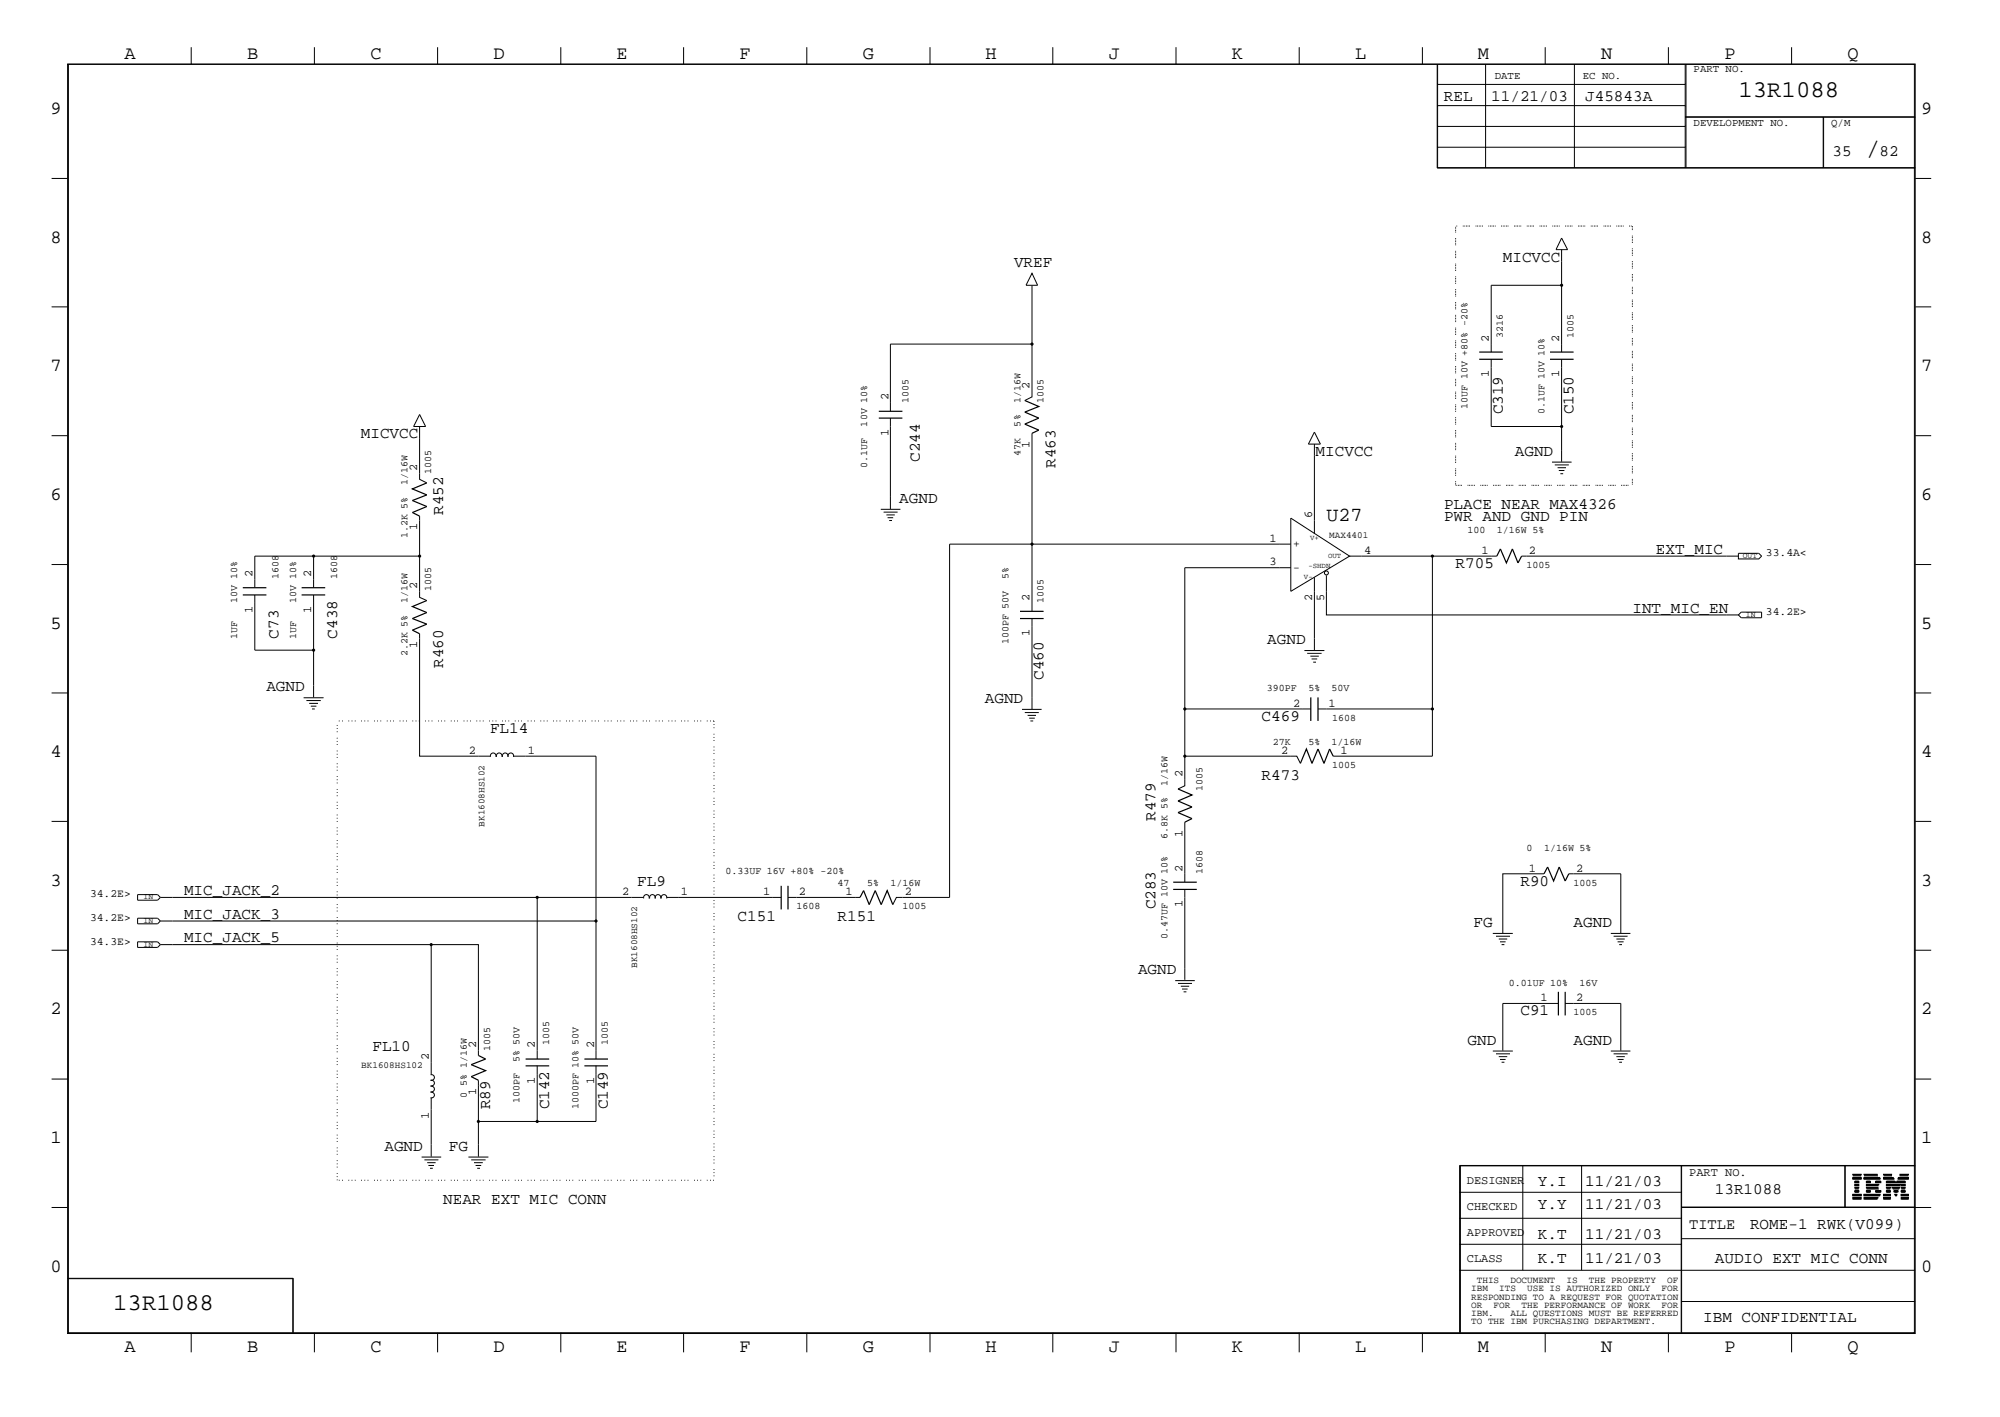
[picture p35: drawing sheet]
<svg xmlns="http://www.w3.org/2000/svg" width="423mm" height="300mm" viewBox="0 0 423 300" stroke-linecap="round" stroke-linejoin="round" font-family="sans-serif">
<defs><g id="words">
<text font-size="5.2" x="395" y="32.9">/</text>
<g font-size="5.1">
<text x="368" y="20.5">13R1088</text>
<text x="24" y="277.2">13R1088</text>
</g>
<text font-size="4.2" x="280.8" y="110.2">U27</text>
<g font-size="4">
<text x="26.3" y="12.5">A</text>
<text x="52.3" y="12.5">B</text>
<text x="78.4" y="12.5">C</text>
<text x="104.5" y="12.5">D</text>
<text x="130.5" y="12.5">E</text>
<text x="156.5" y="12.5">F</text>
<text x="182.6" y="12.5">G</text>
<text x="208.6" y="12.5">H</text>
<text x="234.7" y="12.5">J</text>
<text x="260.8" y="12.5">K</text>
<text x="286.9" y="12.5">L</text>
<text x="312.8" y="12.5">M</text>
<text x="338.9" y="12.5">N</text>
<text x="365" y="12.5">P</text>
<text x="391.1" y="12.5">Q</text>
<text x="10.7" y="24.1">9</text>
<text x="406.7" y="24.1">9</text>
<text x="10.7" y="51.4">8</text>
<text x="406.7" y="51.4">8</text>
<text x="10.7" y="78.6">7</text>
<text x="406.7" y="78.6">7</text>
<text x="10.7" y="105.8">6</text>
<text x="406.7" y="105.8">6</text>
<text x="10.7" y="133.1">5</text>
<text x="406.7" y="133.1">5</text>
<text x="10.7" y="160.2">4</text>
<text x="406.7" y="160.2">4</text>
<text x="10.7" y="187.5">3</text>
<text x="406.7" y="187.5">3</text>
<text x="10.7" y="214.6">2</text>
<text x="406.7" y="214.6">2</text>
<text x="10.7" y="241.9">1</text>
<text x="406.7" y="241.9">1</text>
<text x="10.7" y="269.2">0</text>
<text x="406.7" y="269.2">0</text>
<text x="26.3" y="286.2">A</text>
<text x="52.3" y="286.2">B</text>
<text x="78.4" y="286.2">C</text>
<text x="104.5" y="286.2">D</text>
<text x="130.5" y="286.2">E</text>
<text x="156.5" y="286.2">F</text>
<text x="182.6" y="286.2">G</text>
<text x="208.6" y="286.2">H</text>
<text x="234.7" y="286.2">J</text>
<text x="260.8" y="286.2">K</text>
<text x="286.9" y="286.2">L</text>
<text x="312.8" y="286.2">M</text>
<text x="338.9" y="286.2">N</text>
<text x="365" y="286.2">P</text>
<text x="391.1" y="286.2">Q</text>
</g>
<g font-size="3.4">
<text x="305.6" y="21.4">REL</text>
<text x="315.6" y="21.4">11/21/03</text>
<text x="335.5" y="21.4">J45843A</text>
<text x="387.9" y="32.9">35</text>
<text x="397.8" y="32.9">82</text>
<text x="214.6" y="56.6">VREF</text>
<text x="318.1" y="55.4">MICVCC</text>
<text x="318.1" y="87.7" transform="rotate(-90 318.1 87.7)">C319</text>
<text x="333.1" y="87.7" transform="rotate(-90 333.1 87.7)">C150</text>
<text x="76.4" y="92.7">MICVCC</text>
<text x="194.7" y="97.7" transform="rotate(-90 194.7 97.7)">C244</text>
<text x="223.4" y="99" transform="rotate(-90 223.4 99)">R463</text>
<text x="278.5" y="96.4">MICVCC</text>
<text x="320.6" y="96.4">AGND</text>
<text x="190.3" y="106.4">AGND</text>
<text x="305.6" y="107.7">PLACE NEAR MAX4326</text>
<text x="93.8" y="109" transform="rotate(-90 93.8 109)">R452</text>
<text x="305.6" y="110.2">PWR AND GND PIN</text>
<text x="350.5" y="117.2">EXT_MIC</text>
<text x="308.1" y="120.1">R705</text>
<text x="345.5" y="129.6">INT_MIC_EN</text>
<text x="58.9" y="135.1" transform="rotate(-90 58.9 135.1)">C73</text>
<text x="71.4" y="135.1" transform="rotate(-90 71.4 135.1)">C438</text>
<text x="268.2" y="136.3">AGND</text>
<text x="93.8" y="141.3" transform="rotate(-90 93.8 141.3)">R460</text>
<text x="220.9" y="143.8" transform="rotate(-90 220.9 143.8)">C460</text>
<text x="56.4" y="146.3">AGND</text>
<text x="208.4" y="148.8">AGND</text>
<text x="103.7" y="155">FL14</text>
<text x="267" y="152.6">C469</text>
<text x="267" y="165">R473</text>
<text x="244.6" y="173.7" transform="rotate(-90 244.6 173.7)">R479</text>
<text x="38.9" y="189.4">MIC_JACK_2</text>
<text x="134.9" y="187.5">FL9</text>
<text x="321.8" y="187.5">R90</text>
<text x="38.9" y="194.4">MIC_JACK_3</text>
<text x="156.1" y="194.9">C151</text>
<text x="177.3" y="194.9">R151</text>
<text x="244.6" y="192.4" transform="rotate(-90 244.6 192.4)">C283</text>
<text x="311.9" y="196.2">FG</text>
<text x="333.1" y="196.2">AGND</text>
<text x="38.9" y="199.4">MIC_JACK_5</text>
<text x="240.9" y="206.2">AGND</text>
<text x="321.8" y="214.9">C91</text>
<text x="310.6" y="221.1">GND</text>
<text x="333.1" y="221.1">AGND</text>
<text x="78.8" y="222.3">FL10</text>
<text x="103.7" y="234.8" transform="rotate(-90 103.7 234.8)">R89</text>
<text x="116.2" y="234.8" transform="rotate(-90 116.2 234.8)">C142</text>
<text x="128.7" y="234.8" transform="rotate(-90 128.7 234.8)">C149</text>
<text x="81.4" y="243.5">AGND</text>
<text x="95" y="243.5">FG</text>
<text x="325.5" y="251">Y.I</text>
<text x="335.5" y="251">11/21/03</text>
<text x="93.8" y="254.8">NEAR EXT MIC CONN</text>
<text x="325.5" y="255.9">Y.Y</text>
<text x="335.5" y="255.9">11/21/03</text>
<text x="363" y="252.7">13R1088</text>
<text x="325.5" y="262.2">K.T</text>
<text x="335.5" y="262.2">11/21/03</text>
<text x="370.4" y="260.2">ROME-1 RWK(V099)</text>
<text x="325.5" y="267.2">K.T</text>
<text x="335.5" y="267.2">11/21/03</text>
<text x="363" y="267.2">AUDIO EXT MIC CONN</text>
<text x="360.5" y="279.7">IBM CONFIDENTIAL</text>
</g>
<text font-size="3.2" x="357.5" y="260">TITLE</text>
<g font-size="2.5">
<text x="315.1" y="72.3" transform="rotate(-90 315.1 72.3)">2</text>
<text x="330" y="72.3" transform="rotate(-90 330 72.3)">2</text>
<text x="217.9" y="82.3" transform="rotate(-90 217.9 82.3)">2</text>
<text x="315.1" y="79.8" transform="rotate(-90 315.1 79.8)">1</text>
<text x="330" y="79.8" transform="rotate(-90 330 79.8)">1</text>
<text x="188" y="84.8" transform="rotate(-90 188 84.8)">2</text>
<text x="188" y="92.3" transform="rotate(-90 188 92.3)">1</text>
<text x="217.9" y="94.7" transform="rotate(-90 217.9 94.7)">1</text>
<text x="88.3" y="99.7" transform="rotate(-90 88.3 99.7)">2</text>
<text x="88.3" y="112.2" transform="rotate(-90 88.3 112.2)">1</text>
<text x="277.7" y="109.6" transform="rotate(-90 277.7 109.6)">6</text>
<text x="268.7" y="114.6">1</text>
<text x="268.7" y="119.6">3</text>
<text x="288.7" y="117.2">4</text>
<text x="313.6" y="117.2">1</text>
<text x="323.6" y="117.2">2</text>
<text x="53.4" y="122.2" transform="rotate(-90 53.4 122.2)">2</text>
<text x="65.9" y="122.2" transform="rotate(-90 65.9 122.2)">2</text>
<text x="88.3" y="124.6" transform="rotate(-90 88.3 124.6)">2</text>
<text x="53.4" y="129.6" transform="rotate(-90 53.4 129.6)">1</text>
<text x="65.9" y="129.6" transform="rotate(-90 65.9 129.6)">1</text>
<text x="217.9" y="127.1" transform="rotate(-90 217.9 127.1)">2</text>
<text x="277.7" y="127.2" transform="rotate(-90 277.7 127.2)">2</text>
<text x="280.2" y="127.2" transform="rotate(-90 280.2 127.2)">5</text>
<text x="88.3" y="137.2" transform="rotate(-90 88.3 137.2)">1</text>
<text x="217.9" y="134.6" transform="rotate(-90 217.9 134.6)">1</text>
<text x="273.7" y="149.5">2</text>
<text x="281.2" y="149.5">1</text>
<text x="99.2" y="159.5">2</text>
<text x="111.8" y="159.5">1</text>
<text x="271.2" y="159.5">2</text>
<text x="283.7" y="159.5">1</text>
<text x="250.3" y="164.5" transform="rotate(-90 250.3 164.5)">2</text>
<text x="250.3" y="177" transform="rotate(-90 250.3 177)">1</text>
<text x="250.3" y="184.5" transform="rotate(-90 250.3 184.5)">2</text>
<text x="323.6" y="184.5">1</text>
<text x="333.6" y="184.5">2</text>
<text x="131.7" y="189.4">2</text>
<text x="144.1" y="189.4">1</text>
<text x="161.5" y="189.4">1</text>
<text x="169.1" y="189.4">2</text>
<text x="179" y="189.4">1</text>
<text x="191.5" y="189.4">2</text>
<text x="250.3" y="191.9" transform="rotate(-90 250.3 191.9)">1</text>
<text x="326.1" y="211.8">1</text>
<text x="333.6" y="211.8">2</text>
<text x="100.8" y="221.8" transform="rotate(-90 100.8 221.8)">2</text>
<text x="113.2" y="221.8" transform="rotate(-90 113.2 221.8)">2</text>
<text x="125.7" y="221.8" transform="rotate(-90 125.7 221.8)">2</text>
<text x="90.8" y="224.4" transform="rotate(-90 90.8 224.4)">2</text>
<text x="100.8" y="231.8" transform="rotate(-90 100.8 231.8)">1</text>
<text x="113.2" y="229.4" transform="rotate(-90 113.2 229.4)">1</text>
<text x="125.7" y="229.4" transform="rotate(-90 125.7 229.4)">1</text>
<text x="90.8" y="236.8" transform="rotate(-90 90.8 236.8)">1</text>
<text x="310.5" y="250.6">DESIGNER</text>
<text x="357.5" y="248.8">PART NO.</text>
<text x="310.5" y="256.1">CHECKED</text>
<text x="310.5" y="261.5">APPROVED</text>
<text x="310.5" y="267">CLASS</text>
</g>
<g font-size="2.4">
<text x="273.7" y="115.7">+</text>
<text x="373.8" y="117.7">33.4A&lt;</text>
<text x="273.7" y="120.8">-</text>
<text x="373.8" y="130.1">34.2E&gt;</text>
<text x="19" y="189.9">34.2E&gt;</text>
<text x="19" y="194.9">34.2E&gt;</text>
<text x="19" y="199.9">34.3E&gt;</text>
</g>
<g font-size="2.3">
<text x="316.4" y="16.7">DATE</text>
<text x="335" y="16.7">EC NO.</text>
<text x="358.5" y="15.2">PART NO.</text>
<text x="358.5" y="26.6">DEVELOPMENT NO.</text>
<text x="387.6" y="26.6">Q/M</text>
</g>
<g font-size="2.1">
<text x="318.1" y="71.5" transform="rotate(-90 318.1 71.5)">3216</text>
<text x="333.1" y="71.5" transform="rotate(-90 333.1 71.5)">1005</text>
<text x="192.3" y="85.3" transform="rotate(-90 192.3 85.3)">1005</text>
<text x="216" y="85.3" transform="rotate(-90 216 85.3)">1/16W</text>
<text x="220.9" y="85.3" transform="rotate(-90 220.9 85.3)">1005</text>
<text x="310.6" y="86.5" transform="rotate(-90 310.6 86.5)">10UF 10V +80% -20%</text>
<text x="326.9" y="87.7" transform="rotate(-90 326.9 87.7)">0.1UF 10V 10%</text>
<text x="183.6" y="90.3" transform="rotate(-90 183.6 90.3)">10V 10%</text>
<text x="216" y="90.3" transform="rotate(-90 216 90.3)">5%</text>
<text x="91.3" y="100.2" transform="rotate(-90 91.3 100.2)">1005</text>
<text x="183.6" y="99" transform="rotate(-90 183.6 99)">0.1UF</text>
<text x="216" y="96.4" transform="rotate(-90 216 96.4)">47K</text>
<text x="86.3" y="102.7" transform="rotate(-90 86.3 102.7)">1/16W</text>
<text x="86.3" y="113.9" transform="rotate(-90 86.3 113.9)">1.2K 5%</text>
<text x="310.6" y="112.7">100</text>
<text x="316.8" y="112.7">1/16W 5%</text>
<text x="58.9" y="122.6" transform="rotate(-90 58.9 122.6)">1608</text>
<text x="71.4" y="122.6" transform="rotate(-90 71.4 122.6)">1608</text>
<text x="91.3" y="125.1" transform="rotate(-90 91.3 125.1)">1005</text>
<text x="213.4" y="122.6" transform="rotate(-90 213.4 122.6)">5%</text>
<text x="323.1" y="120.1">1005</text>
<text x="50.2" y="127.6" transform="rotate(-90 50.2 127.6)">10V 10%</text>
<text x="62.7" y="127.6" transform="rotate(-90 62.7 127.6)">10V 10%</text>
<text x="86.3" y="127.6" transform="rotate(-90 86.3 127.6)">1/16W</text>
<text x="220.9" y="127.6" transform="rotate(-90 220.9 127.6)">1005</text>
<text x="50.2" y="135.1" transform="rotate(-90 50.2 135.1)">1UF</text>
<text x="62.7" y="135.1" transform="rotate(-90 62.7 135.1)">1UF</text>
<text x="213.4" y="136.3" transform="rotate(-90 213.4 136.3)">100PF 50V</text>
<text x="86.3" y="138.9" transform="rotate(-90 86.3 138.9)">2.2K 5%</text>
<text x="268.1" y="146.3">390PF</text>
<text x="276.9" y="146.3">5%</text>
<text x="281.9" y="146.3">50V</text>
<text x="281.9" y="152.6">1608</text>
<text x="269.4" y="157.6">27K</text>
<text x="276.9" y="157.6">5%</text>
<text x="281.9" y="157.6">1/16W</text>
<text x="247.1" y="166.3" transform="rotate(-90 247.1 166.3)">1/16W</text>
<text x="254.5" y="167.5" transform="rotate(-90 254.5 167.5)">1005</text>
<text x="281.9" y="162.5">1005</text>
<text x="247.1" y="177.5" transform="rotate(-90 247.1 177.5)">6.8K 5%</text>
<text x="153.6" y="184.9">0.33UF 16V +80% -20%</text>
<text x="254.5" y="184.9" transform="rotate(-90 254.5 184.9)">1608</text>
<text x="323.1" y="180">0</text>
<text x="326.8" y="180">1/16W 5%</text>
<text x="177.3" y="187.5">47</text>
<text x="183.6" y="187.5">5%</text>
<text x="188.5" y="187.5">1/16W</text>
<text x="333.1" y="187.5">1005</text>
<text x="168.6" y="192.4">1608</text>
<text x="191" y="192.4">1005</text>
<text x="247.1" y="198.6" transform="rotate(-90 247.1 198.6)">0.47UF 10V 10%</text>
<text x="319.4" y="208.6">0.01UF 10%</text>
<text x="334.3" y="208.6">16V</text>
<text x="333.1" y="214.9">1005</text>
<text x="116.2" y="221.1" transform="rotate(-90 116.2 221.1)">1005</text>
<text x="128.7" y="221.1" transform="rotate(-90 128.7 221.1)">1005</text>
<text x="103.7" y="222.3" transform="rotate(-90 103.7 222.3)">1005</text>
<text x="110" y="224.8" transform="rotate(-90 110 224.8)">5% 50V</text>
<text x="98.8" y="232.3" transform="rotate(-90 98.8 232.3)">0</text>
<text x="98.8" y="229.8" transform="rotate(-90 98.8 229.8)">5% 1/16W</text>
<text x="110" y="233.5" transform="rotate(-90 110 233.5)">100PF</text>
<text x="122.4" y="234.8" transform="rotate(-90 122.4 234.8)">1000PF 10% 50V</text>
</g>
<g font-size="2">
<text x="281.3" y="113.9">MAX4401</text>
<text x="102.5" y="174.9" transform="rotate(-90 102.5 174.9)">BK1608HS102</text>
<text x="134.9" y="204.8" transform="rotate(-90 134.9 204.8)">BK1608HS102</text>
<text x="76.5" y="226.1">BK1608HS102</text>
<text x="311.4" y="273.2">IBM</text>
<text x="311.4" y="275">RESPONDING TO A REQUEST FOR QUOTATION</text>
<text x="312.6" y="271.4">THIS</text>
<text x="317.3" y="273.2">ITS</text>
<text x="319.7" y="271.4">DOCUMENT</text>
<text x="323.3" y="273.2">USE IS AUTHORIZED ONLY</text>
<text x="331.6" y="271.4">IS</text>
<text x="336.3" y="271.4">THE PROPERTY</text>
<text x="351.7" y="273.2">FOR</text>
<text x="352.9" y="271.4">OF</text>
<text x="311.4" y="276.7">OR</text>
<text x="311.4" y="278.6">IBM.</text>
<text x="311.4" y="280.2">TO THE IBM PURCHASING DEPARTMENT.</text>
<text x="316.1" y="276.7">FOR</text>
<text x="319.7" y="278.6">ALL QUESTIONS MUST BE REFERRED</text>
<text x="322.1" y="276.7">THE PERFORMANCE OF WORK</text>
<text x="351.7" y="276.7">FOR</text>
</g>
<g font-size="1.7">
<text x="368.9" y="118.1">OUT</text>
<text x="369.6" y="130.6">IN</text>
<text x="30.4" y="190.3">IN</text>
<text x="30.4" y="195.3">IN</text>
<text x="30.4" y="200.3">IN</text>
</g>
<g font-size="1.6">
<text x="277.3" y="114.3">V+</text>
<text x="281.1" y="118.1">OUT</text>
<text x="276" y="122.4">V-</text>
<text x="276.9" y="120.1">-SHDN</text>
</g>
</g></defs>
<g fill="none" stroke="#000" stroke-width=".25">
<path d="M313.1 76h5M313.1 74.5h5M328.1 76h5M328.1 74.5h5M186 88.5h5M186 87h5M216.9 84.8l3 1.2-3 1.2 3 1.3-3 1.2 3 1.3-1.5 .7M90.3 102.2l-3 1.3 3 1.2-3 1.2 3 1.3-3 1.3 1.5 .7M316.8 117.7l.8-1.5 1.3 2.9 1.2-2.9 1.2 2.9 .8-1.4M51.4 125.9h5M51.4 124.4h5M63.8 125.9h5"/>
<path d="M63.8 124.4h5M90.3 127.1l-3 1.3 3 1.2-3 1.3 3 1.2-3 1.3 1.5 .7M215.9 130.9h5M215.9 129.4h5M277.5 147.6v5M279 147.6v5M249.3 167l3 1.2-3 1.3 3 1.3-3 1.2 3 1.2-1.5 .8M282.2 160l-.8-1.5-1.2 3-1.2-3-1.3 3-1.2-3-1.2 3M165.4 187.5v4.9M166.8 187.5v4.9M182 189.9l.8-1.4 1.2 2.9 1.3-2.9 1.2 2.9 1.3-2.9 1.2 2.9M248.3 188.2h5"/>
<path d="M248.3 186.7h5M326.8 184.9l.8-1.4 1.2 2.9 1.2-2.9 1.3 2.9 .8-1.5M329.9 209.9v5M331.3 209.9v5M101.3 223.4l1.5 .7-3.1 1.2 3.1 1.3-3.1 1.2 1.6 .8M111.3 225.6h4.9M111.3 224.1h4.9M123.7 225.6h5M123.7 224.1h5"/>
</g>
<g fill="none" stroke="#000" stroke-width=".21">
<path d="M14.3 13.5h391.1v268.7h-391.1zM14.5 13.6h390.7v268.4h-390.7zM40.5 10v3.5M66.5 10v3.5M92.6 10v3.5M118.7 10v3.5M144.7 10v3.5M170.8 10v3.5M196.9 10v3.5M222.8 10v3.5M248.9 10v3.5M275 10v3.5"/>
<path d="M301.1 10v3.5M304.2 13.5v22.1h101.2M304.2 17.9h52.5M304.3 13.5v22.1M314.5 13.5v22.1M327.1 10v3.5M333.2 13.5v22.1M353.1 10v3.5M356.7 13.5v22.1M356.9 13.5v22.1M379.2 10v3.5M10.9 37.8h3.4"/>
<path d="M304.2 35.5h101.2M304.2 26.8h52.5M304.2 22.4h52.5M304.3 31.2h52.4M356.7 24.8h48.7M356.7 24.7h48.7M385.9 24.8v10.8M386 24.8v10.8M405.4 37.8h3.4M218.4 57.8l1.2 2.6h-2.4zM330.5 52.8v21.7M330.5 50.4l1.3 2.4h-2.4z"/>
<path d="M10.9 64.9h3.4M218.4 60.4v23.6l-1.5 .8M218.4 72.8h-29.9v14.2M315.6 76v14.3h14.9M330.5 76v21.7M330.5 60.4h-14.9v14.1M405.4 64.9h3.4M10.9 92.2h3.4M88.8 90.3v11.1l1.5 .8M88.8 87.7l1.3 2.6h-2.6zM188.5 88.5v19.2M218.4 91.7v37.7"/>
<path d="M278.2 94v18.9M278.2 91.4l1.3 2.6h-2.6zM328.5 97.8h4.2M329.1 98.4h3M329.7 99h1.8M329.9 99.6h1.2M405.4 92.2h3.4M10.9 119.5h3.4M88.8 117.7v8.7l1.5 .7M88.8 109.2v8.5h-22.4M186.4 107.8h4.2M187 108.4h3"/>
<path d="M187.6 109h1.8M187.9 109.6h1.2M188.2 110.2h.6M273.2 115.1h-72.2v74.8h-11.3l-.7 1.5M273.2 109.6l12.5 8.1-12.5 7.4zM285.7 117.7h31.1M303.2 117.7v32.3h-24.2M322.1 117.7h45.9M330.3 100.2h.6M368 117.1h4.3l.6 .6-.6 .6h-4.3zM405.4 119.5h3.4M53.9 124.4v-6.7h12.5v6.7"/>
<path d="M53.9 125.9v11.7h12.5M66.4 125.9v21.7M88.8 134.1v25.9h14.9M218.4 130.9v19.1M273.2 120.1h-22.4v29.9h26.7M276.1 137.7h4.2M276.7 138.3h3M277.4 138.9h1.7M277.6 139.4h1.2M278.2 122.2v15.4M280.8 121.8v8.3h87.2M368.6 129.5h4.3v1.2h-4.3l-.6-.6z"/>
<path d="M10.9 146.6h3.4M64.3 147.7h4.2M64.9 148.3h3M65.4 148.8h1.9M65.8 149.4h1.2M66 150h.6M216.3 150.1h4.2M216.9 150.8h3M217.5 151.4h1.8M217.8 152h1.2M218.1 152.6h.6M250.8 150v16.3l-1.5 .7"/>
<path d="M278 140.1h.6M303.2 150v10h-21M405.4 146.6h3.4M10.9 173.8h3.4M103.8 160.1a.59 .59 0 0 1 .6-.8 .59 .59 0 0 1 .5 .9M105.1 160.1a.59 .59 0 0 1 .6-.8 .59 .59 0 0 1 .5 .9M106.4 160.1a.59 .59 0 0 1 .5-.8 .59 .59 0 0 1 .6 .9M107.6 160.1a.59 .59 0 0 1 .5-.8 .59 .59 0 0 1 .6 .9M108.7 160h17.5v64.1M250.8 160h23.7l.8 1.5M250.8 174v12.7M405.4 173.8h3.4"/>
<path d="M29.1 199.3h4.3l.6 .6-.6 .6h-4.3zM29.1 189.3h4.3l.6 .6-.6 .6h-4.3zM29.1 194.3h4.3l.6 .6-.6 .6h-4.3zM34 189.9h102.1M34 199.9h57.3M34 194.9h92.2M91.3 199.9h10v23.5M91.3 199.9v27.4M113.7 189.9v34.2M136.3 190.1a.59 .59 0 0 1 .5-.8 .59 .59 0 0 1 .6 .8M137.5 190.1a.59 .59 0 0 1 .6-.8 .59 .59 0 0 1 .5 .8M138.7 190.1a.59 .59 0 0 1 .6-.8 .59 .59 0 0 1 .5 .8"/>
<path d="M140 190.1a.59 .59 0 0 1 .6-.8 .59 .59 0 0 1 .5 .8M141.1 189.9h24.3M166.8 189.9h15.2M250.8 188.2v19.1M316 197.5h4.2M316.7 198.1h2.9M317.2 198.7h1.8M317.5 199.3h1.2M317.8 199.9h.6M326.8 184.9h-8.7v12.5M332.1 184.9h11v12.5M341 197.5h4.1"/>
<path d="M341.5 198.1h3M342.1 198.7h1.8M342.4 199.3h1.3M342.7 199.9h.6M10.9 201.1h3.4M248.8 207.5h4.1M249.3 208.1h3M249.9 208.7h1.8M250.2 209.3h1.2M250.5 209.9h.6M329.9 212.3h-11.8v10M331.3 212.3h11.8v10"/>
<path d="M405.4 201.1h3.4M10.9 228.3h3.4M91.1 231.2a.59 .59 0 0 1 .8 .5 .59 .59 0 0 1-.8 .6M91.1 229.9a.59 .59 0 0 1 .8 .6 .59 .59 0 0 1-.8 .5M91.1 228.6a.59 .59 0 0 1 .8 .6 .59 .59 0 0 1-.8 .5M91.1 227.5a.59 .59 0 0 1 .8 .5 .59 .59 0 0 1-.8 .6M91.3 232.3v12.5M101.3 228.6v16.2M113.7 225.6v11.7h-12.4M126.2 225.6v11.7h-12.5M316 222.4h4.2M316.7 223h2.9"/>
<path d="M317.2 223.6h1.8M317.5 224.2h1.2M317.8 224.8h.6M341 222.4h4.1M341.5 223h3M342.1 223.6h1.8M342.4 224.2h1.3M342.7 224.8h.6M405.4 228.3h3.4M10.9 255.5h3.4M89.2 244.9h4.2M89.8 245.4h3"/>
<path d="M90.4 246h1.8M90.7 246.6h1.2M91 247.2h.6M99.1 244.9h4.3M99.7 245.4h3.1M100.3 246h1.9M100.7 246.6h1.2M101 247.2h.6M308.9 246.7h96.5M308.9 257.8h47M308.9 252.3h47M309.1 246.6v35.4"/>
<path d="M322.3 246.6v22.2M334.8 246.6v22.2M355.9 246.6v35.4M355.9 255.4h49.5M355.9 255.5h52.9M390.5 246.6v8.9M390.6 246.6v8.9M392.2 253.7h1.8zM392.2 253.6h1.8zM392.2 253.4l1.8 .1zM392.2 253l1.8 .1zM392.2 252.8l1.8 .1z"/>
<path d="M392.2 252.7l1.8 .1zM392.2 249.4l1.8 .1zM392.2 249.3l1.8 .1zM392.2 249.2l1.8 .1zM392.2 248.8h1.8zM392.2 248.7h1.8zM392.2 248.5l1.8 .1zM392.6 252.3h.8zM392.6 252.1l.8 .1zM392.6 252l.8 .1zM392.6 251.6h.8zM392.6 251.5h.8z"/>
<path d="M392.6 251.3l.8 .1zM392.6 250.9l.8 .1zM392.6 250.8h.8zM392.6 250.6l.8 .1zM392.6 250.2l.8 .1zM392.6 250l.8 .1zM392.6 249.9h.8zM394.5 253.7h2.8zM394.5 253.6h2.9zM394.5 253.4l3 .1zM394.5 248.8h3zM394.5 248.7h2.9z"/>
<path d="M394.5 248.5l2.8 .1zM394.5 253l3.3 .1zM394.5 252.8l3.4 .1zM394.5 252.7l3.4 .1zM394.5 249.4l3.4 .1zM394.5 249.3l3.4 .1zM394.5 249.2l3.3 .1zM395.1 251.6h2.6zM395.1 251.5h2.5zM395.1 251.3l2.4 .1zM395.1 250.9l2.4 .1zM395.1 250.8h2.5z"/>
<path d="M395.1 250.6l2.6 .1zM395.1 252.3h.8zM395.1 252.1l.8 .1zM395.1 252l.8 .1zM395.1 250.2l.8 .1zM395.1 250l.8 .1zM395.1 249.9h.8zM397 252.3h1.1zM397 252.1l1.1 .1zM397 252l1.1 .1zM397 250.2l1.1 .1zM397 250l1.1 .1z"/>
<path d="M397 249.9h1.1zM398.7 253.7h1.4zM398.7 253.6h1.4zM398.7 253.4l1.4 .1zM398.7 253l1.4 .1zM398.7 252.8l1.4 .1zM398.7 252.7l1.4 .1zM398.7 249.4l2.2 .1zM398.7 249.3l2.1 .1zM398.7 249.2l2 .1zM398.7 248.8h1.8zM398.7 248.7h1.8z"/>
<path d="M398.7 248.5l1.7 .1zM399.3 252.3h.8zM399.3 252.1l.8 .1zM399.3 252l.8 .1zM399.3 251.6h.8zM399.3 251.5h.8zM399.3 251.3l.8 .1zM399.3 250.9l.8 .1zM399.3 250.8h.8zM399.3 250.6l.8 .1zM399.3 250.2l1.9 .1zM399.3 250l1.9 .1z"/>
<path d="M399.3 249.9h1.8zM400.3 250.6l2 .1zM400.4 250.9l1.8 .1zM400.4 250.8h1.8zM400.5 251.3l1.6 .1zM400.6 251.5h1.5zM400.6 251.6h1.4zM400.9 252.1l.8 .1zM400.9 252l.8 .1zM401 252.3h.7zM401.1 252.7l.4 .1zM401.2 252.8l.3 .1z"/>
<path d="M401.2 253l.2 .1zM401.4 250.2l1.9 .1zM401.5 250l1.8 .1zM401.5 249.9h1.8zM401.7 249.4l2.2 .1zM401.8 249.3l2.1 .1zM401.8 249.2l2.1 .1zM402.1 248.8h1.8zM402.1 248.7h1.8zM402.2 248.5l1.7 .1zM402.4 253.7h1.5zM402.4 253.6h1.5z"/>
<path d="M402.4 253.4l1.5 .1zM402.4 253l1.5 .1zM402.4 252.8l1.5 .1zM402.4 252.7l1.5 .1zM402.4 252.3h.9zM402.4 252.1l.9 .1zM402.4 252l.9 .1zM402.4 251.6h.9zM402.4 251.5h.9zM402.4 251.3l.9 .1zM402.4 250.9l.9 .1zM402.4 250.8h.9z"/>
<path d="M402.4 250.6l.9 .1zM405.4 246.6h-96.5v35.4M14.3 270.5h47.8v11.5M14.3 270.6h47.8M62 270.5v11.5M308.9 268.8h96.5M308.9 263.3h47M355.9 275.4h49.5M355.9 262.1h49.5M40.5 282v4.2M66.5 282v4.2M92.6 282v4.2"/>
<path d="M118.7 282v4.2M144.7 282v4.2M170.8 282v4.2M196.9 282v4.2M222.8 282v4.2M248.9 282v4.2M275 282v4.2M301.1 282v4.2M327.1 282v4.2M353.1 282v4.2M379.2 282v4.2"/>
<circle cx="280.8" cy="121.2" r=".42"/>
</g>
<path d="M151.1 152.6h-79.7M151.1 152.6v97.2M71.4 249.8v-97.2M151.1 249.8h-79.7" fill="none" stroke="#000" stroke-width=".21" stroke-dasharray=".2 .5 .2 .5 .2 1.2" stroke-linecap="butt"/>
<path d="M308.1 47.8v54.9M308.1 102.7h37.4M345.5 102.7v-54.9h-37.4" fill="none" stroke="#000" stroke-width=".21" stroke-dasharray=".2 .2 .2 .2 .2 .2 .2 .2 .2 1.2" stroke-dashoffset=".2" stroke-linecap="butt"/>
<g fill="#000">
<circle cx="218.4" cy="72.8" r=".34"/>
<circle cx="330.5" cy="60.4" r=".34"/>
<circle cx="330.5" cy="90.3" r=".34"/>
<circle cx="66.4" cy="117.7" r=".34"/>
<circle cx="88.8" cy="117.7" r=".34"/>
<circle cx="218.4" cy="115.1" r=".34"/>
<circle cx="303.2" cy="117.7" r=".34"/>
<circle cx="66.4" cy="137.6" r=".34"/>
<circle cx="250.8" cy="150" r=".34"/>
<circle cx="303.2" cy="150" r=".34"/>
<circle cx="250.8" cy="160" r=".34"/>
<circle cx="91.3" cy="199.9" r=".34"/>
<circle cx="113.7" cy="189.9" r=".34"/>
<circle cx="126.2" cy="194.9" r=".34"/>
<circle cx="101.3" cy="237.3" r=".34"/>
<circle cx="113.7" cy="237.3" r=".34"/>
</g>
<use href="#words"/>
</svg>
